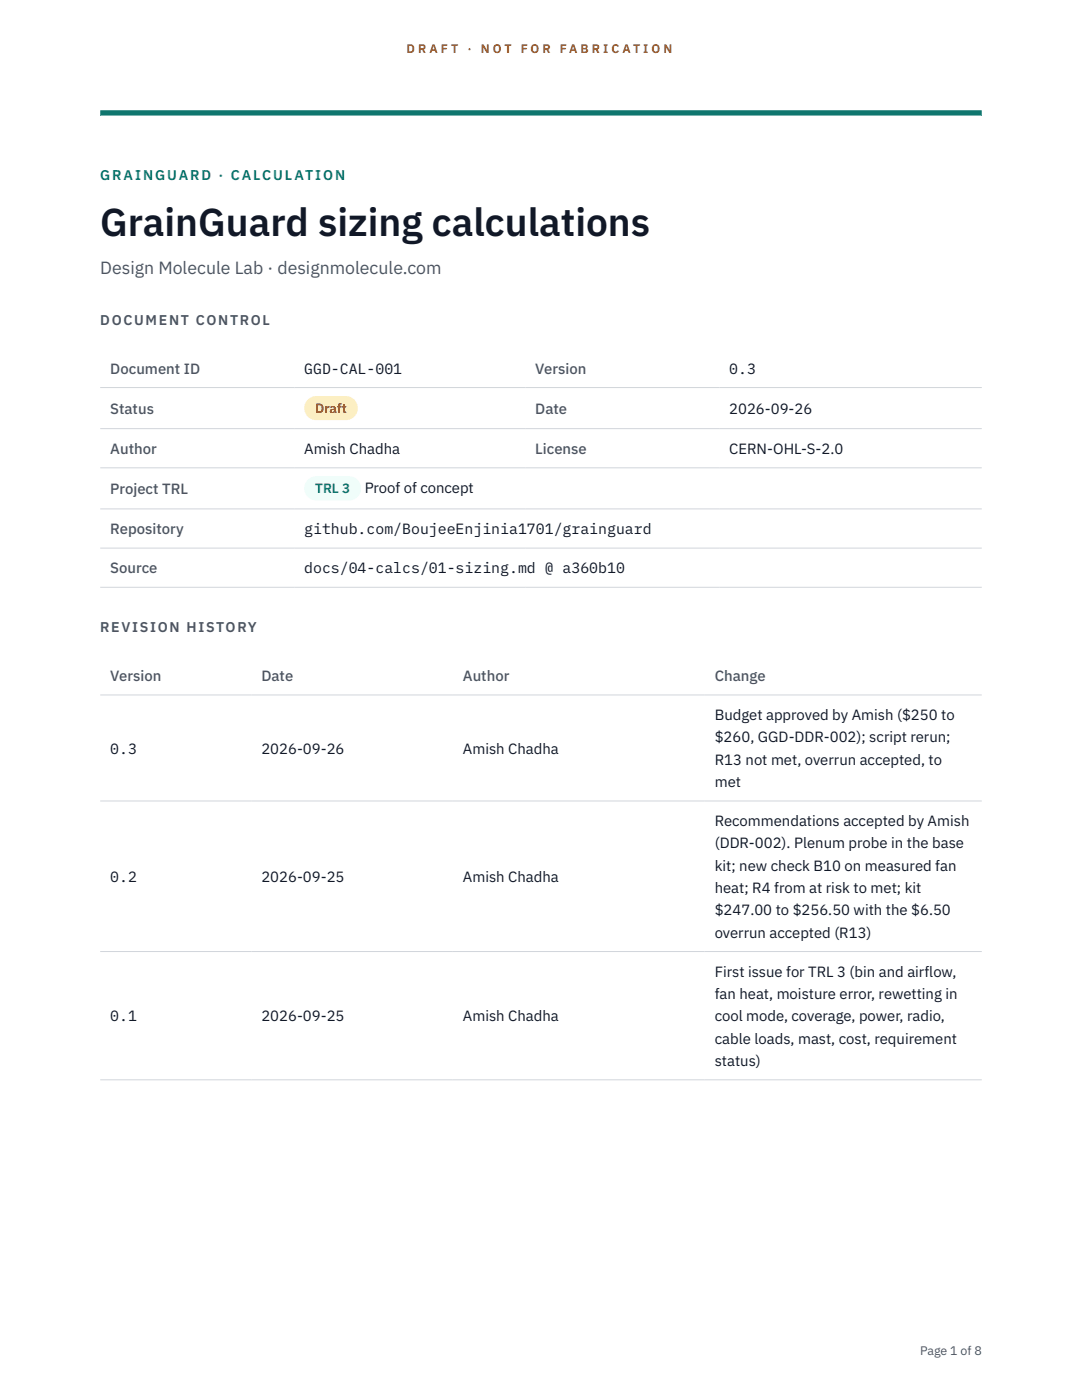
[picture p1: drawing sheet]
<svg xmlns="http://www.w3.org/2000/svg" width="216mm" height="279mm" viewBox="0 0 216 279" stroke-linecap="round" stroke-linejoin="round" font-family="sans-serif">
<defs><g id="words">
<text font-size="7.8" fill="#111827" x="20" y="47.1">GrainGuard sizing calculations</text>
<text font-size="3.5" fill="#4b5563" x="20" y="54.6">Design Molecule Lab · designmolecule.com</text>
<g font-size="3" fill="#4b5563">
<text x="22" y="74.5">Document ID</text>
<text x="106.8" y="74.5">Version</text>
<text x="22" y="82.6">Status</text>
<text x="106.8" y="82.6">Date</text>
<text x="22" y="90.6">Author</text>
<text x="106.8" y="90.6">License</text>
<text x="22" y="98.6">Project TRL</text>
<text x="22" y="106.6">Repository</text>
<text x="22" y="114.4">Source</text>
<text x="22" y="135.9">Version</text>
<text x="52.2" y="135.9">Date</text>
<text x="92.4" y="135.9">Author</text>
<text x="142.6" y="135.9">Change</text>
</g>
<g font-size="3" fill="#111827">
<text x="60.7" y="74.5">GGD-CAL-001</text>
<text x="145.5" y="74.5">0.3</text>
<text x="145.5" y="82.6">2026-09-26</text>
<text x="60.7" y="90.6">Amish Chadha</text>
<text x="145.5" y="90.6">CERN-OHL-S-2.0</text>
<text x="72.8" y="98.5">Proof of concept</text>
<text x="60.7" y="106.6">github.com/BoujeeEnjinia1701/grainguard</text>
<text x="60.7" y="114.4">docs/04-calcs/01-sizing.md @ a360b10</text>
<text x="142.6" y="143.7">Budget approved by Amish ($250 to</text>
<text x="142.6" y="148.2">$260, GGD-DDR-002); script rerun;</text>
<text x="22" y="150.4">0.3</text>
<text x="52.2" y="150.4">2026-09-26</text>
<text x="92.4" y="150.4">Amish Chadha</text>
<text x="142.6" y="152.6">R13 not met, overrun accepted, to</text>
<text x="142.6" y="157.1">met</text>
<text x="142.6" y="164.9">Recommendations accepted by Amish</text>
<text x="142.6" y="169.3">(DDR-002). Plenum probe in the base</text>
<text x="142.6" y="173.8">kit; new check B10 on measured fan</text>
<text x="22" y="176">0.2</text>
<text x="52.2" y="176">2026-09-25</text>
<text x="92.4" y="176">Amish Chadha</text>
<text x="142.6" y="178.2">heat; R4 from at risk to met; kit</text>
<text x="142.6" y="182.7">$247.00 to $256.50 with the $6.50</text>
<text x="142.6" y="187.1">overrun accepted (R13)</text>
<text x="142.6" y="194.9">First issue for TRL 3 (bin and airflow,</text>
<text x="22" y="203.8">0.1</text>
<text x="52.2" y="203.8">2026-09-25</text>
<text x="92.4" y="203.8">Amish Chadha</text>
<text x="142.6" y="199.4">fan heat, moisture error, rewetting in</text>
<text x="142.6" y="203.8">cool mode, coverage, power, radio,</text>
<text x="142.6" y="208.3">cable loads, mast, cost, requirement</text>
<text x="142.6" y="212.7">status)</text>
</g>
<text font-size="2.8" fill="#0f766e" x="20" y="36">GRAINGUARD · CALCULATION</text>
<g font-size="2.8" fill="#4b5563">
<text x="20" y="64.8">DOCUMENT CONTROL</text>
<text x="20" y="126.2">REVISION HISTORY</text>
</g>
<text font-size="2.7" fill="#92400e" x="62.9" y="82.5">Draft</text>
<text font-size="2.7" fill="#0f766e" x="62.9" y="98.5">TRL 3</text>
<g font-size="2.5" fill="#b45309">
<text x="81.1" y="10.5">D R A F T</text>
<text x="93.3" y="10.5">·</text>
<text x="95.9" y="10.5">N O T</text>
<text x="103.9" y="10.5">F O R</text>
<text x="111.7" y="10.5">F A B R I C A T I O N</text>
</g>
<text font-size="2.5" fill="#4b5563" x="183.6" y="270.3">Page 1 of 8</text>
</g></defs>
<path d="M20 23.1h175.9zM20 22h175.9v1.1h-175.9z" fill-rule="evenodd" fill="#0f766e"/>
<path d="M20 77.3h175.9M20 85.5h175.9M20 93.4h175.9M20 101.6h175.9M20 109.4h175.9M20 117.2h175.9M20 138.7h175.9M20 159.9h175.9M20 189.9h175.9M20 215.5h175.9" fill="none" stroke="#d1d5db" stroke-width=".2"/>
<path d="M60.7 79h10.7v4.9h-10.7z" fill="#fef3c7"/>
<path d="M60.7 95.1h11.4v4.8h-11.4z" fill="#f0fdfa"/>
<use href="#words"/>
</svg>
